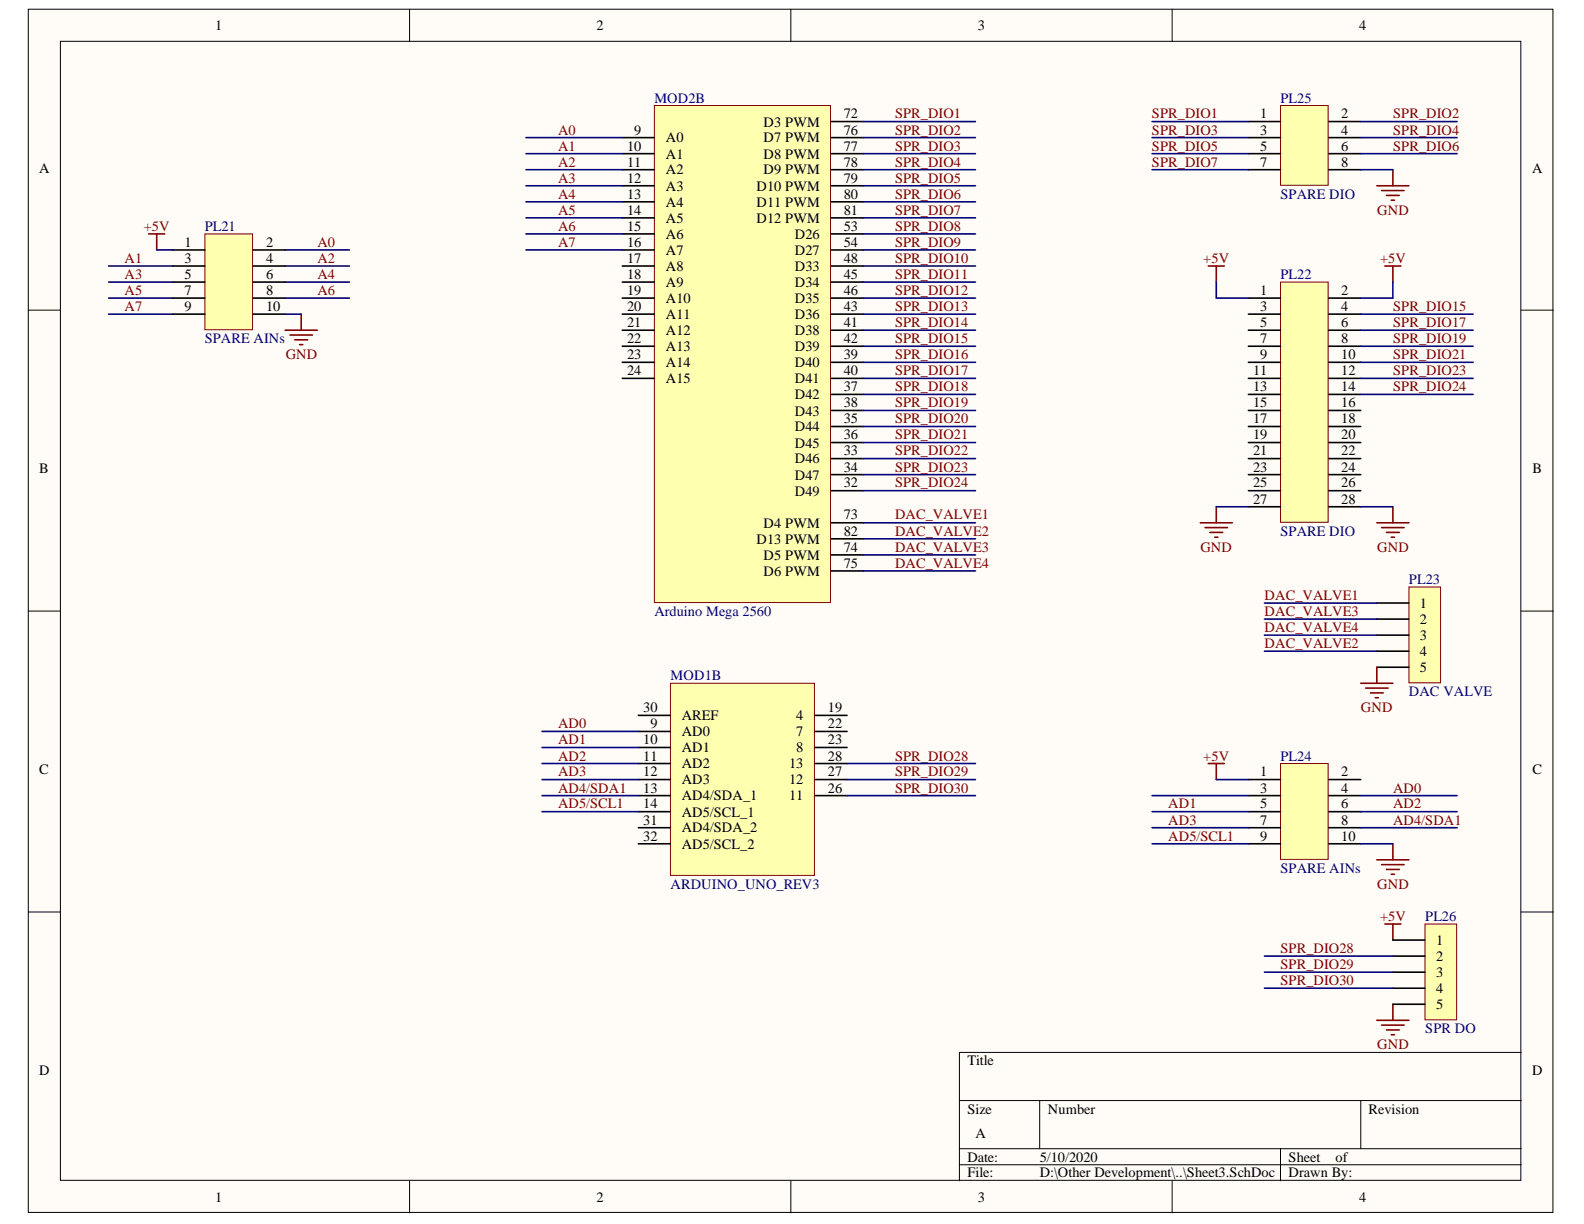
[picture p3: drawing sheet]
<svg xmlns="http://www.w3.org/2000/svg" width="279mm" height="216mm" viewBox="0 0 279 216" stroke-linecap="round" stroke-linejoin="round" font-family="sans-serif">
<defs><g id="words">
<g font-size="2.5">
<text x="38" y="5.3">1</text>
<text x="105.2" y="5.3">2</text>
<text x="172.5" y="5.3">3</text>
<text x="239.7" y="5.3">4</text>
<text x="111.9" y="23.8">9</text>
<text x="134.7" y="22.3">D3 PWM</text>
<text x="148.8" y="23.8">76</text>
<text x="148.8" y="20.9">72</text>
<text x="222.3" y="20.9">1</text>
<text x="222.3" y="23.8">3</text>
<text x="236.6" y="20.9">2</text>
<text x="236.6" y="23.8">4</text>
<text x="110.6" y="26.5">10</text>
<text x="110.6" y="29.4">11</text>
<text x="117.5" y="25.1">A0</text>
<text x="117.5" y="28">A1</text>
<text x="134.7" y="28">D8 PWM</text>
<text x="134.7" y="25.1">D7 PWM</text>
<text x="148.8" y="29.4">78</text>
<text x="148.8" y="26.5">77</text>
<text x="222.3" y="26.5">5</text>
<text x="222.3" y="29.4">7</text>
<text x="236.6" y="26.5">6</text>
<text x="236.6" y="29.4">8</text>
<text x="6.9" y="30.4">A</text>
<text x="110.6" y="32.2">12</text>
<text x="110.6" y="35.1">13</text>
<text x="117.5" y="30.8">A2</text>
<text x="117.5" y="33.6">A3</text>
<text x="133.4" y="33.6">D10 PWM</text>
<text x="134.7" y="30.8">D9 PWM</text>
<text x="148.8" y="35.1">80</text>
<text x="148.8" y="32.2">79</text>
<text x="270.2" y="30.4">A</text>
<text x="110.6" y="37.9">14</text>
<text x="110.6" y="40.7">15</text>
<text x="117.5" y="36.4">A4</text>
<text x="117.5" y="39.3">A5</text>
<text x="133.4" y="39.3">D12 PWM</text>
<text x="133.4" y="36.4">D11 PWM</text>
<text x="148.8" y="37.9">81</text>
<text x="148.8" y="40.7">53</text>
<text x="32.6" y="43.5">1</text>
<text x="32.6" y="46.3">3</text>
<text x="46.9" y="43.5">2</text>
<text x="46.9" y="46.3">4</text>
<text x="110.6" y="43.5">16</text>
<text x="110.6" y="46.3">17</text>
<text x="117.5" y="42.1">A6</text>
<text x="117.5" y="45">A7</text>
<text x="117.5" y="47.8">A8</text>
<text x="140.2" y="47.8">D33</text>
<text x="140.2" y="42.1">D26</text>
<text x="140.2" y="45">D27</text>
<text x="148.8" y="46.3">48</text>
<text x="148.8" y="43.5">54</text>
<text x="32.6" y="49.2">5</text>
<text x="32.6" y="52">7</text>
<text x="46.9" y="49.2">6</text>
<text x="46.9" y="52">8</text>
<text x="110.6" y="49.2">18</text>
<text x="110.6" y="52">19</text>
<text x="117.5" y="50.6">A9</text>
<text x="117.5" y="53.4">A10</text>
<text x="140.2" y="50.6">D34</text>
<text x="140.2" y="53.4">D35</text>
<text x="148.8" y="49.2">45</text>
<text x="148.8" y="52">46</text>
<text x="222.3" y="52">1</text>
<text x="236.6" y="52">2</text>
<text x="32.6" y="54.9">9</text>
<text x="46.9" y="54.9">10</text>
<text x="110.6" y="54.9">20</text>
<text x="110.6" y="57.7">21</text>
<text x="117.5" y="56.3">A11</text>
<text x="117.5" y="59.1">A12</text>
<text x="140.2" y="56.3">D36</text>
<text x="140.2" y="59.1">D38</text>
<text x="148.8" y="54.9">43</text>
<text x="148.8" y="57.7">41</text>
<text x="222.3" y="54.9">3</text>
<text x="222.3" y="57.7">5</text>
<text x="236.6" y="54.9">4</text>
<text x="236.6" y="57.7">6</text>
<text x="110.6" y="60.5">22</text>
<text x="110.6" y="63.3">23</text>
<text x="117.5" y="62">A13</text>
<text x="117.5" y="64.8">A14</text>
<text x="140.2" y="62">D39</text>
<text x="140.2" y="64.8">D40</text>
<text x="148.8" y="60.5">42</text>
<text x="148.8" y="63.3">39</text>
<text x="222.3" y="60.5">7</text>
<text x="222.3" y="63.3">9</text>
<text x="236.6" y="60.5">8</text>
<text x="236.6" y="63.3">10</text>
<text x="110.6" y="66.2">24</text>
<text x="117.5" y="67.6">A15</text>
<text x="140.2" y="67.6">D41</text>
<text x="140.2" y="70.4">D42</text>
<text x="148.8" y="66.2">40</text>
<text x="148.8" y="69">37</text>
<text x="148.8" y="71.9">38</text>
<text x="221" y="66.2">11</text>
<text x="221" y="69">13</text>
<text x="221" y="71.9">15</text>
<text x="236.6" y="66.2">12</text>
<text x="236.6" y="69">14</text>
<text x="236.6" y="71.9">16</text>
<text x="140.2" y="73.3">D43</text>
<text x="140.2" y="76.1">D44</text>
<text x="148.8" y="77.5">36</text>
<text x="148.8" y="74.6">35</text>
<text x="221" y="74.6">17</text>
<text x="221" y="77.5">19</text>
<text x="236.6" y="74.6">18</text>
<text x="236.6" y="77.5">20</text>
<text x="6.9" y="83.5">B</text>
<text x="140.2" y="79">D45</text>
<text x="140.2" y="81.7">D46</text>
<text x="148.8" y="80.3">33</text>
<text x="148.8" y="83.2">34</text>
<text x="221" y="80.3">21</text>
<text x="221" y="83.2">23</text>
<text x="236.6" y="80.3">22</text>
<text x="236.6" y="83.2">24</text>
<text x="270.3" y="83.5">B</text>
<text x="140.2" y="84.6">D47</text>
<text x="140.2" y="87.4">D49</text>
<text x="148.8" y="86">32</text>
<text x="221" y="86">25</text>
<text x="221" y="88.8">27</text>
<text x="236.6" y="86">26</text>
<text x="236.6" y="88.8">28</text>
<text x="133.4" y="95.9">D13 PWM</text>
<text x="134.7" y="93.1">D4 PWM</text>
<text x="148.8" y="94.5">82</text>
<text x="148.8" y="91.6">73</text>
<text x="134.7" y="98.7">D5 PWM</text>
<text x="134.7" y="101.6">D6 PWM</text>
<text x="148.8" y="97.3">74</text>
<text x="148.8" y="100.2">75</text>
<text x="250.5" y="107.3">1</text>
<text x="250.5" y="110.1">2</text>
<text x="250.5" y="112.9">3</text>
<text x="250.5" y="115.7">4</text>
<text x="250.5" y="118.6">5</text>
<text x="113.5" y="125.6">30</text>
<text x="146" y="125.6">19</text>
<text x="113.5" y="131.3">10</text>
<text x="114.7" y="128.5">9</text>
<text x="120.2" y="127">AREF</text>
<text x="120.2" y="129.8">AD0</text>
<text x="140.5" y="127">4</text>
<text x="140.5" y="129.8">7</text>
<text x="146" y="131.3">23</text>
<text x="146" y="128.5">22</text>
<text x="6.9" y="136.6">C</text>
<text x="113.5" y="134.1">11</text>
<text x="113.5" y="136.9">12</text>
<text x="120.2" y="132.7">AD1</text>
<text x="120.2" y="135.5">AD2</text>
<text x="139.2" y="135.5">13</text>
<text x="140.5" y="132.7">8</text>
<text x="146" y="134.1">28</text>
<text x="146" y="136.9">27</text>
<text x="222.3" y="136.9">1</text>
<text x="236.6" y="136.9">2</text>
<text x="270.3" y="136.6">C</text>
<text x="113.5" y="139.8">13</text>
<text x="113.5" y="142.6">14</text>
<text x="120.2" y="138.4">AD3</text>
<text x="120.2" y="141.2">AD4/SDA_1</text>
<text x="139.2" y="138.4">12</text>
<text x="139.2" y="141.2">11</text>
<text x="146" y="139.8">26</text>
<text x="222.3" y="139.8">3</text>
<text x="222.3" y="142.6">5</text>
<text x="236.6" y="139.8">4</text>
<text x="236.6" y="142.6">6</text>
<text x="113.5" y="148.3">32</text>
<text x="113.5" y="145.5">31</text>
<text x="120.2" y="149.7">AD5/SCL_2</text>
<text x="120.2" y="146.8">AD4/SDA_2</text>
<text x="120.2" y="144">AD5/SCL_1</text>
<text x="222.3" y="145.5">7</text>
<text x="222.3" y="148.3">9</text>
<text x="236.6" y="145.5">8</text>
<text x="236.6" y="148.3">10</text>
<text x="253.3" y="166.7">1</text>
<text x="253.3" y="169.5">2</text>
<text x="253.3" y="172.4">3</text>
<text x="253.3" y="175.1">4</text>
<text x="253.3" y="178">5</text>
<text x="6.9" y="189.7">D</text>
<text x="170.6" y="187.9">Title</text>
<text x="270.2" y="189.7">D</text>
<text x="170.6" y="196.4">Size</text>
<text x="184.8" y="196.4">Number</text>
<text x="241.4" y="196.4">Revision</text>
<text x="172.1" y="200.7">A</text>
<text x="170.6" y="204.9">Date:</text>
<text x="170.6" y="207.7">File:</text>
<text x="183.4" y="204.9">5/10/2020</text>
<text x="183.4" y="207.7">D:\Other Development\..\Sheet3.SchDoc</text>
<text x="227.3" y="204.9">Sheet</text>
<text x="227.3" y="207.7">Drawn By:</text>
<text x="235.6" y="204.9">of</text>
<text x="38" y="212">1</text>
<text x="105.2" y="212">2</text>
<text x="172.5" y="212">3</text>
<text x="239.7" y="212">4</text>
</g>
<g font-size="2.5" fill="#800000">
<text x="98.4" y="23.8">A0</text>
<text x="157.9" y="20.9">SPR_DIO1</text>
<text x="157.9" y="23.8">SPR_DIO2</text>
<text x="203.2" y="23.8">SPR_DIO3</text>
<text x="203.2" y="20.9">SPR_DIO1</text>
<text x="245.7" y="23.8">SPR_DIO4</text>
<text x="245.7" y="20.9">SPR_DIO2</text>
<text x="98.4" y="26.5">A1</text>
<text x="98.4" y="29.4">A2</text>
<text x="157.9" y="26.5">SPR_DIO3</text>
<text x="157.9" y="29.4">SPR_DIO4</text>
<text x="203.2" y="26.5">SPR_DIO5</text>
<text x="203.2" y="29.4">SPR_DIO7</text>
<text x="245.7" y="26.5">SPR_DIO6</text>
<text x="98.4" y="32.2">A3</text>
<text x="98.4" y="35.1">A4</text>
<text x="157.9" y="32.2">SPR_DIO5</text>
<text x="157.9" y="35.1">SPR_DIO6</text>
<text x="25.4" y="40.7">+5V</text>
<text x="98.4" y="37.9">A5</text>
<text x="98.4" y="40.7">A6</text>
<text x="157.9" y="37.9">SPR_DIO7</text>
<text x="157.9" y="40.7">SPR_DIO8</text>
<text x="242.9" y="37.9">GND</text>
<text x="22" y="46.3">A1</text>
<text x="56" y="43.5">A0</text>
<text x="56" y="46.3">A2</text>
<text x="98.4" y="43.5">A7</text>
<text x="157.9" y="43.5">SPR_DIO9</text>
<text x="157.9" y="46.3">SPR_DIO10</text>
<text x="212.2" y="46.3">+5V</text>
<text x="243.4" y="46.3">+5V</text>
<text x="22" y="49.2">A3</text>
<text x="22" y="52">A5</text>
<text x="56" y="49.2">A4</text>
<text x="56" y="52">A6</text>
<text x="157.9" y="49.2">SPR_DIO11</text>
<text x="157.9" y="52">SPR_DIO12</text>
<text x="22" y="54.9">A7</text>
<text x="157.9" y="54.9">SPR_DIO13</text>
<text x="157.9" y="57.7">SPR_DIO14</text>
<text x="245.7" y="54.9">SPR_DIO15</text>
<text x="245.7" y="57.7">SPR_DIO17</text>
<text x="50.4" y="63.3">GND</text>
<text x="157.9" y="60.5">SPR_DIO15</text>
<text x="157.9" y="63.3">SPR_DIO16</text>
<text x="245.7" y="60.5">SPR_DIO19</text>
<text x="245.7" y="63.3">SPR_DIO21</text>
<text x="157.9" y="66.2">SPR_DIO17</text>
<text x="157.9" y="69">SPR_DIO18</text>
<text x="157.9" y="71.9">SPR_DIO19</text>
<text x="245.7" y="66.2">SPR_DIO23</text>
<text x="245.7" y="69">SPR_DIO24</text>
<text x="157.9" y="74.6">SPR_DIO20</text>
<text x="157.9" y="77.5">SPR_DIO21</text>
<text x="157.9" y="80.3">SPR_DIO22</text>
<text x="157.9" y="83.2">SPR_DIO23</text>
<text x="157.9" y="86">SPR_DIO24</text>
<text x="157.9" y="91.6">DAC_VALVE1</text>
<text x="157.9" y="94.5">DAC_VALVE2</text>
<text x="157.9" y="97.3">DAC_VALVE3</text>
<text x="157.9" y="100.2">DAC_VALVE4</text>
<text x="211.7" y="97.3">GND</text>
<text x="242.9" y="97.3">GND</text>
<text x="223.1" y="105.8">DAC_VALVE1</text>
<text x="223.1" y="108.6">DAC_VALVE3</text>
<text x="223.1" y="111.5">DAC_VALVE4</text>
<text x="223.1" y="114.3">DAC_VALVE2</text>
<text x="240.1" y="125.6">GND</text>
<text x="98.4" y="128.5">AD0</text>
<text x="98.4" y="131.3">AD1</text>
<text x="98.4" y="134.1">AD2</text>
<text x="98.4" y="136.9">AD3</text>
<text x="157.9" y="134.1">SPR_DIO28</text>
<text x="157.9" y="136.9">SPR_DIO29</text>
<text x="212.2" y="134.1">+5V</text>
<text x="98.4" y="139.8">AD4/SDA1</text>
<text x="98.4" y="142.6">AD5/SCL1</text>
<text x="157.9" y="139.8">SPR_DIO30</text>
<text x="206.1" y="142.6">AD1</text>
<text x="245.7" y="139.8">AD0</text>
<text x="245.7" y="142.6">AD2</text>
<text x="206.1" y="145.5">AD3</text>
<text x="206.1" y="148.3">AD5/SCL1</text>
<text x="245.7" y="145.5">AD4/SDA1</text>
<text x="242.9" y="156.8">GND</text>
<text x="243.4" y="162.5">+5V</text>
<text x="225.9" y="168.1">SPR_DIO28</text>
<text x="225.9" y="170.9">SPR_DIO29</text>
<text x="225.9" y="173.8">SPR_DIO30</text>
<text x="242.9" y="185.1">GND</text>
</g>
<g font-size="2.5" fill="#000080">
<text x="115.4" y="18.1">MOD2B</text>
<text x="225.9" y="18.1">PL25</text>
<text x="225.9" y="35.1">SPARE DIO</text>
<text x="36.1" y="40.7">PL21</text>
<text x="225.9" y="49.2">PL22</text>
<text x="36.1" y="60.5">SPARE AINs</text>
<text x="225.9" y="94.5">SPARE DIO</text>
<text x="248.5" y="103">PL23</text>
<text x="115.4" y="108.6">Arduino Mega 2560</text>
<text x="118.3" y="119.9">MOD1B</text>
<text x="248.5" y="122.8">DAC VALVE</text>
<text x="225.9" y="134.1">PL24</text>
<text x="225.9" y="153.9">SPARE AINs</text>
<text x="118.3" y="156.8">ARDUINO_UNO_REV3</text>
<text x="251.4" y="162.5">PL26</text>
<text x="251.4" y="182.2">SPR DO</text>
</g>
</g></defs>
<g fill="#fffcf8" stroke="#000" stroke-width=".18">
<path d="M5 1.6h268.9v212.3h-268.9z"/>
<path d="M10.7 7.3h257.6v200.9h-257.6z"/>
</g>
<g fill="none" stroke="#000" stroke-width=".18">
<path d="M72.2 1.6v5.7M139.5 1.6v5.7M206.8 1.6v5.7M5 54.7h5.7M268.3 54.7h5.7M5 107.8h5.7M268.3 107.8h5.7M5 160.9h5.7M268.3 160.9h5.7M169.2 194.1h99.1M183.4 194.1v8.5M240 194.1v8.5"/>
<path d="M268.3 185.6h-99.1v22.7M72.2 208.3v5.6M139.5 208.3v5.6M169.2 202.6h99.1M169.2 205.4h99.1M206.8 208.3v5.6M225.9 202.6v5.7"/>
</g>
<g fill="none" stroke="#800000" stroke-width=".28">
<path d="M26.2 41.3h2.9M27.6 41.3v2.8M50.3 58.2h5.7M51.1 59.1h4M52 59.9h2.3M53.1 55.4v2.8M213.1 46.9h2.9M214.5 46.9v2.9M244.3 46.9h2.8M245.7 46.9v2.9M52.8 60.8h.6M242.9 92.2h5.6"/>
<path d="M243.7 93.1h4M244.6 93.9h2.2M245.4 94.8h.6M245.7 89.4v2.8M213.1 134.7h2.9M214.5 134.7v2.8M242.9 151.7h5.6M243.7 152.5h4M244.6 153.4h2.2M245.4 154.2h.6M245.7 148.8v2.9"/>
</g>
<path d="M225.9 49.8h8.4v42.3h-8.4z" fill="#ffffb0" stroke="#800000" stroke-width=".18"/>
<g fill="none" stroke="#000" stroke-width=".28">
<path d="M220.2 52.6h5.7M220.2 55.4h5.7M220.2 58.2h5.7M234.4 52.6h5.6M234.4 55.4h5.6M234.4 58.2h5.6M220.2 61.1h5.7M220.2 63.9h5.7M220.2 66.7h5.7M220.2 69.6h5.7M220.2 72.4h5.7M220.2 75.2h5.7"/>
<path d="M220.2 78.1h5.7M234.4 61.1h5.6M234.4 63.9h5.6M234.4 66.7h5.6M234.4 69.6h5.6M234.4 72.4h5.6M234.4 75.2h5.6M234.4 78.1h5.6M220.2 80.9h5.7M220.2 83.7h5.7M220.2 86.6h5.7M220.2 89.4h5.7"/>
<path d="M234.4 80.9h5.6M234.4 83.7h5.6M234.4 86.6h5.6M234.4 89.4h5.6"/>
</g>
<path d="M248.5 103.5h5.6v16.9h-5.6z" fill="#ffffb0" stroke="#800000" stroke-width=".18"/>
<path d="M242.9 106.4h5.6M242.9 109.2h5.6M242.9 112h5.6M242.9 114.9h5.6M242.9 117.7h5.6" fill="none" stroke="#000" stroke-width=".28"/>
<path d="M242.9 117.7v2.8M240 120.5h5.7M240.9 121.4h3.9M241.7 122.2h2.3M242.6 123.1h.5" fill="none" stroke="#800000" stroke-width=".28"/>
<path d="M118.3 120.5h25.4v33.9h-25.4z" fill="#ffffb0" stroke="#800000" stroke-width=".18"/>
<g fill="none" stroke="#000" stroke-width=".28">
<path d="M112.6 126.2h5.7M112.6 134.7h5.7M112.6 137.5h5.7M112.6 129h5.7M112.6 131.8h5.7M143.7 126.2h5.7M143.7 134.7h5.7M143.7 137.5h5.7M143.7 129h5.7M143.7 131.8h5.7M112.6 148.8h5.7M112.6 146h5.7"/>
<path d="M112.6 140.3h5.7M112.6 143.2h5.7M143.7 140.3h5.7"/>
</g>
<path d="M225.9 134.7h8.4v16.9h-8.4z" fill="#ffffb0" stroke="#800000" stroke-width=".18"/>
<path d="M220.2 137.5h5.7M234.4 137.5h5.6M220.2 140.3h5.7M220.2 143.2h5.7M220.2 146h5.7M220.2 148.8h5.7M234.4 140.3h5.6M234.4 143.2h5.6M234.4 146h5.6M234.4 148.8h5.6" fill="none" stroke="#000" stroke-width=".28"/>
<path d="M242.9 180h5.6M244.3 163h2.8M245.7 163v2.8M245.7 177.1v2.9M243.7 180.8h4M244.6 181.7h2.2M245.4 182.5h.6" fill="none" stroke="#800000" stroke-width=".28"/>
<path d="M251.4 163h5.5v16.9h-5.5z" fill="#ffffb0" stroke="#800000" stroke-width=".18"/>
<path d="M245.7 165.8h5.7M245.7 168.6h5.7M245.7 171.5h5.7M245.7 174.3h5.7M245.7 177.1h5.7" fill="none" stroke="#000" stroke-width=".28"/>
<g fill="none" stroke="#000080" stroke-width=".28">
<path d="M19.1 46.9h11.4M19.1 49.8h11.4M19.1 52.6h11.4M19.1 55.4h11.4M50.3 44.1h11.3M50.3 46.9h11.3M50.3 49.8h11.3M214.5 49.8v2.8h5.7M240 55.4h19.8M240 58.2h19.8M245.7 49.8v2.8h-5.7M240 61.1h19.8"/>
<path d="M240 89.4h5.7M223 106.4h19.9M223 112h19.9M223 109.2h19.9M223 114.9h19.9M95.6 129h17M95.6 131.8h17M95.6 134.7h17M95.6 137.5h17M149.4 134.7h22.7M149.4 137.5h22.7M214.5 137.5h5.7"/>
<path d="M95.6 140.3h17M95.6 143.2h17M149.4 140.3h22.7M203.2 148.8h17M203.2 140.3h17M203.2 143.2h17M203.2 146h17M240 148.8h5.7M240 140.3h17M240 143.2h17M240 146h17M223 168.6h22.7"/>
<path d="M223 171.5h22.7M223 174.3h22.7"/>
</g>
<path d="M115.4 18.6h31.1v87.7h-31.1z" fill="#ffffb0" stroke="#800000" stroke-width=".18"/>
<g fill="none" stroke="#000" stroke-width=".28">
<path d="M109.8 38.4h5.6M109.8 35.6h5.6M109.8 32.8h5.6M109.8 29.9h5.6M109.8 27.1h5.6M109.8 24.3h5.6M146.6 38.4h5.6M146.6 35.6h5.6M146.6 32.8h5.6M146.6 29.9h5.6M146.6 27.1h5.6M146.6 24.3h5.6"/>
<path d="M146.6 21.4h5.6M109.8 46.9h5.6M109.8 49.8h5.6M109.8 52.6h5.6M109.8 55.4h5.6M109.8 58.2h5.6M109.8 41.3h5.6M109.8 44.1h5.6M146.6 46.9h5.6M146.6 49.8h5.6M146.6 52.6h5.6M146.6 55.4h5.6"/>
<path d="M146.6 58.2h5.6M146.6 41.3h5.6M146.6 44.1h5.6M109.8 61.1h5.6M109.8 63.9h5.6M109.8 66.7h5.6M146.6 61.1h5.6M146.6 63.9h5.6M146.6 66.7h5.6M146.6 78.1h5.6M146.6 69.6h5.6M146.6 72.4h5.6"/>
<path d="M146.6 75.2h5.6M146.6 80.9h5.6M146.6 83.7h5.6M146.6 86.6h5.6M146.6 95h5.6M146.6 92.2h5.6M146.6 97.9h5.6M146.6 100.7h5.6"/>
</g>
<g fill="none" stroke="#000080" stroke-width=".28">
<path d="M92.8 24.3h17M92.8 27.1h17M92.8 29.9h17M92.8 32.8h17M92.8 35.6h17M92.8 38.4h17M152.2 24.3h19.9M152.2 27.1h19.9M152.2 29.9h19.9M152.2 32.8h19.9M152.2 35.6h19.9M152.2 38.4h19.9"/>
<path d="M152.2 21.4h19.9M92.8 41.3h17M92.8 44.1h17M152.2 41.3h19.9M152.2 44.1h19.9M152.2 46.9h19.9M152.2 49.8h19.9M152.2 52.6h19.9M152.2 55.4h19.9M152.2 58.2h19.9M152.2 61.1h19.9M152.2 63.9h19.9"/>
<path d="M152.2 66.7h19.9M152.2 69.6h19.9M152.2 72.4h19.9M152.2 75.2h19.9M152.2 78.1h19.9M152.2 80.9h19.9M152.2 83.7h19.9M152.2 86.6h19.9M152.2 92.2h19.9M152.2 95h19.9M152.2 97.9h19.9M152.2 100.7h19.9"/>
</g>
<path d="M36.1 41.3h8.4v16.9h-8.4z" fill="#ffffb0" stroke="#800000" stroke-width=".18"/>
<path d="M30.5 44.1h5.6M30.5 46.9h5.6M30.5 49.8h5.6M30.5 52.6h5.6M30.5 55.4h5.6M44.6 44.1h5.7M44.6 46.9h5.7M44.6 49.8h5.7M44.6 52.6h5.7M44.6 55.4h5.7" fill="none" stroke="#000" stroke-width=".28"/>
<path d="M27.6 44.1h2.9M50.3 55.4h2.8M50.3 52.6h11.3" fill="none" stroke="#000080" stroke-width=".28"/>
<path d="M242.9 32.8h5.6M243.7 33.6h4M244.6 34.5h2.2M245.4 35.3h.6M245.7 29.9v2.9" fill="none" stroke="#800000" stroke-width=".28"/>
<path d="M225.9 18.6h8.4v14.1h-8.4z" fill="#ffffb0" stroke="#800000" stroke-width=".18"/>
<path d="M220.2 21.4h5.7M220.2 24.3h5.7M220.2 27.1h5.7M220.2 29.9h5.7M234.4 21.4h5.6M234.4 24.3h5.6M234.4 27.1h5.6M234.4 29.9h5.6" fill="none" stroke="#000" stroke-width=".28"/>
<path d="M203.2 29.9h17M203.2 21.4h17M203.2 24.3h17M203.2 27.1h17M240 29.9h5.7M240 21.4h17M240 24.3h17M240 27.1h17M240 63.9h19.8M240 66.7h19.8M240 69.6h19.8M214.5 89.4h5.7" fill="none" stroke="#000080" stroke-width=".28"/>
<path d="M211.7 92.2h5.7M212.6 93.1h3.9M213.4 93.9h2.3M214.3 94.8h.5M214.5 89.4v2.8" fill="none" stroke="#800000" stroke-width=".28"/>
<use href="#words"/>
</svg>
